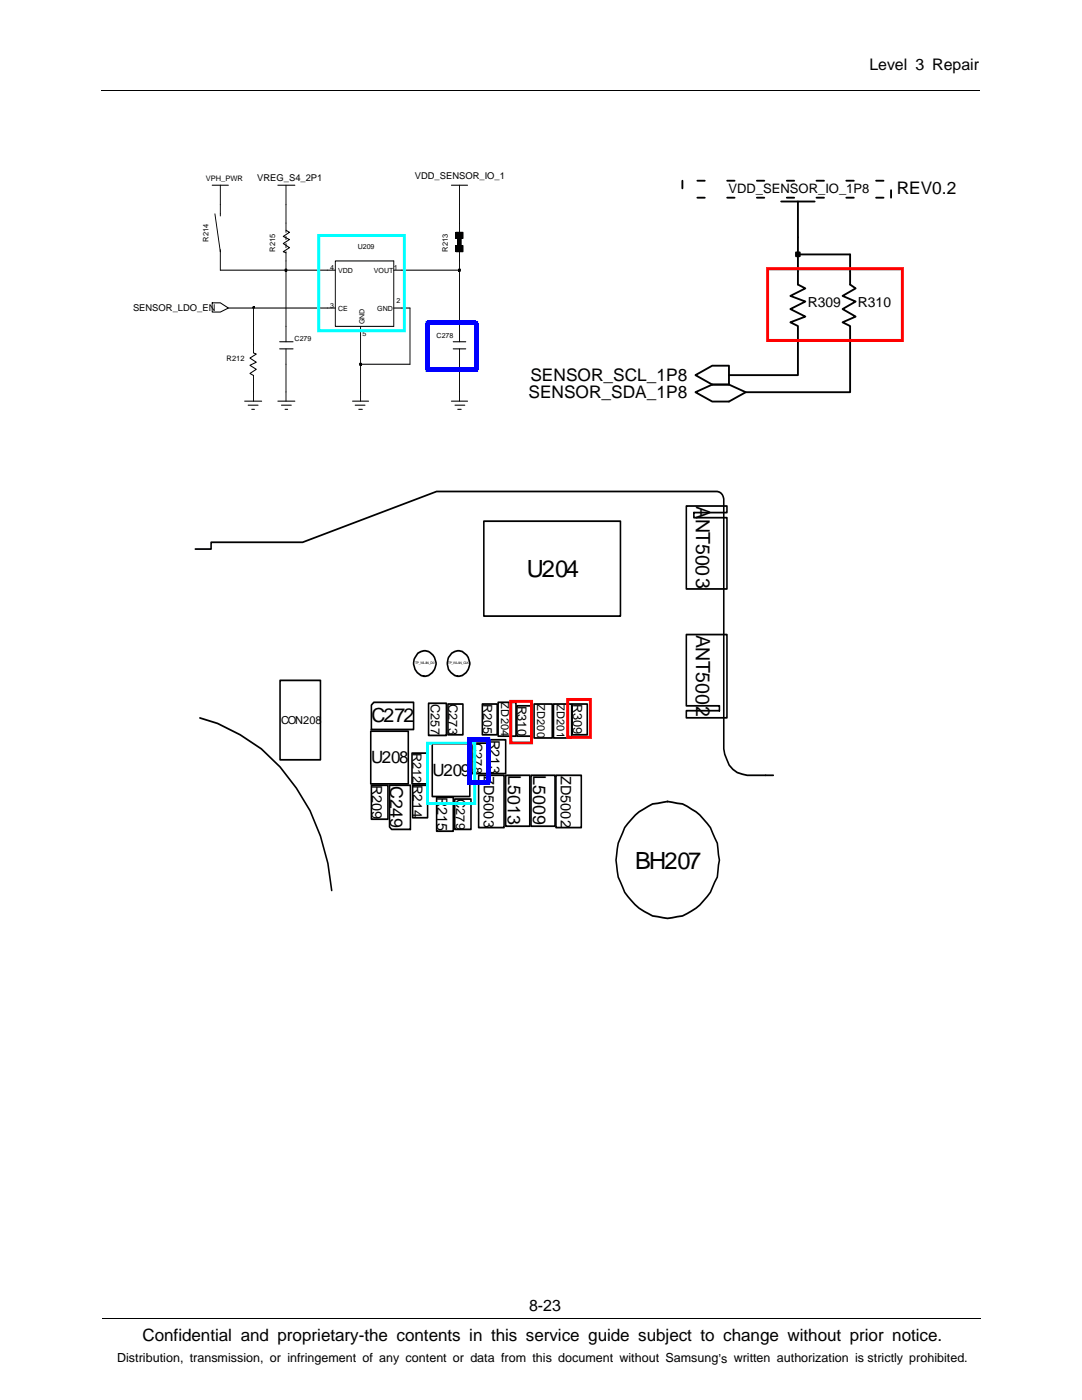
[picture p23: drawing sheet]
<svg xmlns="http://www.w3.org/2000/svg" width="216mm" height="279mm" viewBox="0 0 216 279" stroke-linecap="round" stroke-linejoin="round" font-family="sans-serif">
<defs><g id="words">
<g font-size="4.7">
<text x="105.1" y="115.2">U204</text>
<text x="126.7" y="173.3">BH207</text>
</g>
<g font-size="3.9">
<text x="138.9" y="101" transform="rotate(90 138.9 101)">A</text>
<text x="138.9" y="103.6" transform="rotate(90 138.9 103.6)">NT5003</text>
<text x="138.9" y="126.6" transform="rotate(90 138.9 126.6)">ANT500</text>
<text x="138.9" y="140.9" transform="rotate(90 138.9 140.9)">2</text>
<text x="74.1" y="144.2">C272</text>
</g>
<g font-size="3.5">
<text x="178.9" y="38.7">REV0.2</text>
<text x="105.8" y="76.1">SENSOR_SCL_1P8</text>
<text x="105.5" y="79.5">SENSOR_SDA_1P8</text>
<text x="101.4" y="154.8" transform="rotate(90 101.4 154.8)">L5013</text>
<text x="106.4" y="154.7" transform="rotate(90 106.4 154.7)">L5009</text>
<text x="77.9" y="156.8" transform="rotate(90 77.9 156.8)">C249</text>
</g>
<g font-size="3.4">
<text x="74" y="152.3">U208</text>
<text x="86.3" y="154.9">U209</text>
<text x="28.4" y="267.7">Confidential and proprietary-the contents in this service guide subject to change without prior notice.</text>
</g>
<g font-size="3.2">
<text x="173.5" y="14">Level 3 Repair</text>
<text x="105.6" y="261.6">8-23</text>
</g>
<g font-size="2.9">
<text x="97.7" y="147.6" transform="rotate(90 97.7 147.6)">R213</text>
<text x="96.5" y="154.8" transform="rotate(90 96.5 154.8)">Z</text>
<text x="111.9" y="154.8" transform="rotate(90 111.9 154.8)">ZD5002</text>
<text x="74.2" y="156.7" transform="rotate(90 74.2 156.7)">R209</text>
<text x="87.2" y="161" transform="rotate(90 87.2 161)">215</text>
<text x="87.2" y="159.1" transform="rotate(90 87.2 159.1)">R</text>
<text x="96.5" y="156.7" transform="rotate(90 96.5 156.7)">D5003</text>
</g>
<g font-size="2.8">
<text x="161.2" y="61.2">R309</text>
<text x="171.2" y="61.2">R310</text>
</g>
<text font-size="2.7" x="82.4" y="156.7" transform="rotate(90 82.4 156.7)">R214</text>
<text font-size="2.6" x="145.4" y="38.5">VDD_SENSOR_IO_1P8</text>
<g font-size="2.5">
<text x="85.9" y="140.4" transform="rotate(90 85.9 140.4)">C257</text>
<text x="89.5" y="140.4" transform="rotate(90 89.5 140.4)">C273</text>
<text x="96.4" y="140.5" transform="rotate(90 96.4 140.5)">R205</text>
<text x="103.3" y="140.9" transform="rotate(90 103.3 140.9)">R310</text>
<text x="114.4" y="140.5" transform="rotate(90 114.4 140.5)">R309</text>
<text x="94.4" y="148.2" transform="rotate(90 94.4 148.2)">C278</text>
<text x="82.3" y="150.3" transform="rotate(90 82.3 150.3)">R212</text>
<text x="91" y="159.4" transform="rotate(90 91 159.4)">C279</text>
<text x="23.4" y="271.9">Distribution, transmission, or infringement of any content or data from this document without Samsung’s written authorization is strictly prohibited.</text>
</g>
<g font-size="2.2">
<text x="100" y="140.2" transform="rotate(90 100 140.2)">ZD204</text>
<text x="107.2" y="140.5" transform="rotate(90 107.2 140.5)">ZD200</text>
<text x="111.1" y="140.5" transform="rotate(90 111.1 140.5)">ZD201</text>
<text x="56.1" y="144.4">CON208</text>
</g>
<g font-size="1.9">
<text x="82.8" y="35.8">VDD_SENSOR_IO_1</text>
<text x="51.3" y="36.2">VREG_S4_2P1</text>
<text x="26.5" y="62.1">SENSOR_LDO_EN</text>
</g>
<g font-size="1.5">
<text x="41.1" y="36.1">VPH_PWR</text>
<text x="41.6" y="48.2" transform="rotate(-90 41.6 48.2)">R214</text>
<text x="54.9" y="50.2" transform="rotate(-90 54.9 50.2)">R215</text>
<text x="89.3" y="50.2" transform="rotate(-90 89.3 50.2)">R213</text>
<text x="45.2" y="72.1">R212</text>
</g>
<g font-size="1.4">
<text x="65.9" y="53.9">4</text>
<text x="71.4" y="49.6">U209</text>
<text x="78.6" y="53.9">1</text>
<text x="67.5" y="54.4">VDD</text>
<text x="74.6" y="54.4">VOUT</text>
<text x="65.9" y="61.5">3</text>
<text x="67.5" y="62">CE</text>
<text x="72.7" y="64.7" transform="rotate(-90 72.7 64.7)">GND</text>
<text x="75.3" y="62">GND</text>
<text x="79.1" y="60.4">2</text>
<text x="58.8" y="68">C279</text>
<text x="72.3" y="67.1">5</text>
<text x="87.1" y="67.4">C278</text>
</g>
<g font-size=".7">
<text x="82.8" y="132.6">TP_WLAN_D0</text>
<text x="89.4" y="132.6">TP_WLAN_CLK</text>
</g>
</g></defs>
<g fill="none" stroke="#000" stroke-width=".2">
<path d="M20.2 18.1h175.3M42.3 37h3.3M44 37v6.1M55.4 37h3.4M57.1 37v9l.7 .4-1.3 .8 1.3 .6-1.3 .8 1.3 .8-1.3 .8 .6 .2v17.8M90.1 37h3.2M91.7 37v9.4M42.9 42.7l1.1 7.5M44 49.8v4.1h22.9M56.9 53.7h.3v.4h-.3zM57.1 46v.4M57.1 47.2v.6"/>
<path d="M57.1 48.6v.8M57.1 50.2v.2M66.9 52.1h11.7v13h-11.7zM91 49h1.4v1.2h-1.4zM91 46.4h1.4v1.2h-1.4zM91.3 47.6h.7v1.4h-.7zM91.5 53.7h.4v.4h-.4zM91.7 53.9h-13.1M91.7 50.2v18M42.3 60.4h1.7l1.6 1.1-1.6 .8h-1.7zM45.6 61.5h21.3M50.4 61.3h.4v.2h-.4z"/>
<path d="M50.6 61.5v8.9l.5 .3-1.2 .8 1.2 .8-1.2 .6 1.2 .8-1.2 .8 .7 .4v5.2M55.8 69.6h2.7M55.8 68.2h2.7M57.1 69.6v10.5M71.8 72.5h.3v.4h-.3zM71.9 65.1v15M78.6 61.5h3.2v11.2h-9.9M90.4 69.6h2.5M90.4 68.2h2.5M91.7 69.6v10.5M48.8 80.1h3.4M49.5 80.9h2"/>
<path d="M50.2 81.7h.6M55.4 80.1h3.4M56.2 80.9h1.9M56.9 81.7h.5M70.3 80.1h3.3M70.9 80.9h1.9M71.6 81.7h.7M90.1 80.1h3.2M90.8 80.9h2M91.3 81.7h.7M20.4 263h175.3"/>
</g>
<path d="M56.9 53.7h.3v.4h-.3zM91 49h1.4v1.2h-1.4zM91 46.4h1.4v1.2h-1.4zM91.3 47.6h.7v1.4h-.7zM91.5 53.7h.4v.4h-.4zM50.4 61.3h.4v.2h-.4zM71.8 72.5h.3v.4h-.3z" fill="#000"/>
<path d="M63.6 47h17.1v19h-17.1z" fill="none" stroke="#0ff" stroke-width=".59"/>
<g fill="#00f">
<path d="M84.9 64.1v.4h.8v.4h-.4v-.8z" fill-rule="evenodd"/>
<path d="M95 64.1h.4v.4h-.8v.4h.4z" fill-rule="evenodd"/>
<path d="M94.6 73.4v.4h.8v.4h-.4v-.8z" fill-rule="evenodd"/>
<path d="M84.9 73.8h.8v-.4h-.4v.8h-.4z" fill-rule="evenodd"/>
</g>
<g fill="#00f">
<path d="M85.3 64.1h9.7v.8h-9.7z"/>
<path d="M94.6 64.5h.8v9.3h-.8z"/>
<path d="M85.3 73.4h9.7v.8h-9.7z"/>
<path d="M84.9 64.5h.8v9.3h-.8z"/>
</g>
<g fill="none" stroke="#000" stroke-width=".33">
<path d="M39 109.6h3.1v-1.4h18.3l26.7-10.1h56a1.54 1.54 0 0 1 1.3 1.5v49.9l.2 1 .5 1.1a4.4 4.4 0 0 0 4 3.1h5.2M96.5 104h27.3v19h-27.3zM136.9 101h8.2v1.3h-6.6v1h6.6v14.2h-8.2zM55.9 135.8h8v15.8h-8zM83.4 130.4a2.11 2.11 0 0 1 3.3 .8 2.55 2.55 0 0 1-2.1 3.8 2.7 2.7 0 0 1-1.2-4.6zM90.1 130.4a2.09 2.09 0 0 1 3.3 .8 2.55 2.55 0 0 1-2.1 3.8 2.68 2.68 0 0 1-1.2-4.6zM136.9 126.6h8.2v16.7h-8.2v-1.5h6.7v-.9h-6.7zM39.9 143.3a33.5 33.5 0 0 1 19.2 14 41.8 41.8 0 0 1 7.1 20.4M74 145.9h7.5v10.5h-7.5zM74.1 156.7h3.3v6.8h-3.3zM74.6 140.2h7.9v5.4h-8.4v-4.9zM77.7 156.7h4.2v8.8h-3.8l-.4-.5z"/>
<path d="M82.2 150.3h3v6.1h-3zM82.3 156.7h3v6.5h-3zM85.5 140.4h3.6v6.4h-3.6zM86.3 148.5h7.4v10.5h-7.4zM87.1 159.1h3.3v6.8h-3.3zM89.4 140.5h3v6.1h-3zM90.7 159.5h3.3v6h-3.3zM94.2 148.3h3.3v6.1h-3.3zM95.5 154.7h5.1v10.5h-5.1zM96.2 140.5h3v6.1h-3zM97.6 147.6h3.3v6.8h-3.3zM99.4 140.2h3.6v6.7h-3.6z"/>
<path d="M100.9 154.7h4.8v10.2h-4.8zM103.1 140.9h3.1v6h-3.1zM106 154.7h4.7v10.2h-4.7zM106.6 140.5h3.6v6.8h-3.6zM110.4 140.5h3.7v6.8h-3.7zM110.9 154.7h5.1v10.5h-5.1zM114.2 140.5h3v6.1h-3zM126.8 162.6l.7-.6 2.7-1.6 1.1-.1a5.4 5.4 0 0 1 3.8 0l1.1 .1a11.3 11.3 0 0 1 6.4 6.8l.5 1.1 .5 3.4-.5 3.3-.5 1a11.2 11.2 0 0 1-6.4 6.8 11.2 11.2 0 0 1-3.9 .4l-2.1-.4a11.9 11.9 0 0 1-5.6-4.7 13.6 13.6 0 0 1-1.2-9.8l.8-2.1a10.2 10.2 0 0 1 2.6-3.6z"/>
</g>
<path d="M113.3 139.6h4.5v7.5h-4.5z" fill="none" stroke="#f00" stroke-width=".59"/>
<path d="M85.3 148.3h9.4v12.1h-9.4z" fill="none" stroke="#0ff" stroke-width=".59"/>
<g fill="#00f">
<path d="M93.2 147.1v.4h.8v.4h-.4v-.8z" fill-rule="evenodd"/>
<path d="M97.4 147.1h.4v.4h-.8v.4h.4z" fill-rule="evenodd"/>
<path d="M97 155.8v.4h.8v.4h-.4v-.8z" fill-rule="evenodd"/>
<path d="M93.2 156.2h.8v-.4h-.4v.8h-.4z" fill-rule="evenodd"/>
</g>
<g fill="#00f">
<path d="M93.6 147.1h3.8v.8h-3.8z"/>
<path d="M97 147.5h.8v8.7h-.8z"/>
<path d="M93.6 155.8h3.8v.8h-3.8z"/>
<path d="M93.2 147.5h.8v8.7h-.8z"/>
</g>
<path d="M153.2 53.6h26.9v14.3h-26.9zM101.9 140h4.2v8.3h-4.2z" fill="none" stroke="#f00" stroke-width=".59"/>
<g fill="none" stroke="#000" stroke-width=".37">
<path d="M136.2 36.1v1.5M139.1 36.1h1.5M139.1 39.5h1.5M145.1 36.1h1.5M145.1 39.5h1.5M151 36.1h1.5M151 39.5h1.5M157 36.1h1.5M157 39.5h1.5M162.9 36.1h1.5M162.9 39.5h1.5M168.9 36.1h1.5"/>
<path d="M168.9 39.5h1.5M174.8 36.1h1.5M174.8 39.5h1.5M177.8 38v1.5M155.9 40.2h6.7M158.8 50.4h.8v.7h-.8zM159.2 50.8h10.4v6l1.1 .8-2.6 1.5 2.6 1.1-2.6 1.5 2.6 1.5-2.6 1.1 1.5 .8v13.2h-20.8l-3.3-1.5h-3.4l-3.3 1.5 3.3 1.8h3.4l3.3-1.8M159.2 40.2v16.6l1.5 .8-3 1.5 3 1.1-3 1.5 3 1.5-3 1.1 1.5 .8v9.8h-13.7M138.8 74.9l3.3-1.9h3.4v3.8h-3.4z"/>
</g>
<path d="M158.8 50.4h.8v.7h-.8z" fill="#000"/>
<use href="#words"/>
</svg>
